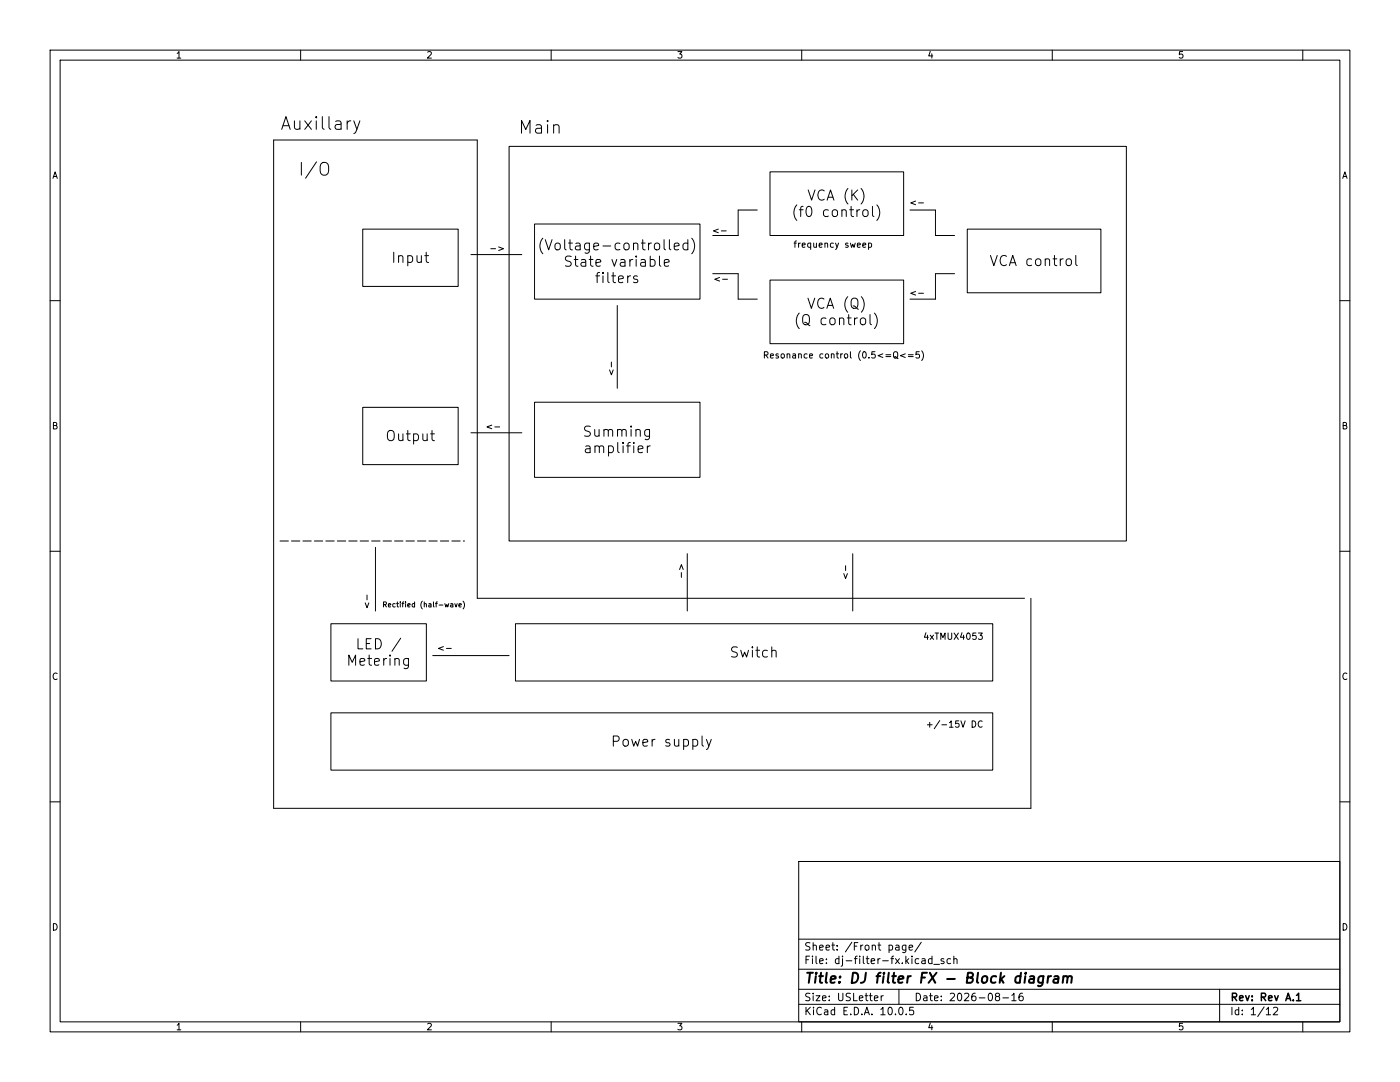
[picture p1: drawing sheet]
<svg xmlns="http://www.w3.org/2000/svg" width="279mm" height="216mm" viewBox="0 0 279 216" stroke-linecap="round" stroke-linejoin="round" font-family="sans-serif">
<g fill="none" stroke="#000" stroke-width=".2">
<path d="M10 10h259.4v195.9h-259.4zM12 12h255.4v191.9h-255.4zM35.3 10.7l.4-.4v1.3M35.3 11.6h.8M60 10v2M85.3 10.4l.5-.1 .3 .4-.8 .9h.8M110 10v2M135.3 10.3h.8l-.4 .5 .3 .1v.6l-.2 .1-.5-.1M160 10v2M185.7 10.2l-.4 1h.9M186 10.7v.9M210 10v2"/>
<path d="M236 10.3h-.6l-.1 .6 .2-.1 .5 .1 .1 .1-.1 .5-.2 .1-.5-.1M260 10v2M10.6 35.6l.4-1.3 .4 1.3M10.7 35.2h.6M56.2 25.8l.9-2.5 .8 2.5M56.5 25.1h1.2M58.8 24.1v1.3l.1 .3a.69 .69 0 0 0 1-.1M59.9 24.1v1.7M60.1 32.4v2.6M60.8 24.1l1.3 1.7M62.1 24.1l-1.3 1.7M63.1 23.3l-.1 .1 .1 .1 .1-.1-.1-.1v.2"/>
<path d="M63.1 24.1v1.7M63.2 32.3l-2.2 3.3M64 32.8a.85 .85 0 0 1 1-.4 .85 .85 0 0 1 .6 .9v.8a.85 .85 0 0 1-.9 .9 .85 .85 0 0 1-.8-.9zM64.3 23.3v2.1l.4 .4M65.7 23.3v2.1l.3 .4M67 24.2l.2-.1 .8 .1 .1 .3v1.3M68.1 24.7l-.9 .1a.5 .5 0 0 0-.3 .5 .5 .5 0 0 0 .3 .5l.9-.1M69.3 24.1v1.7M70 24.1a.65 .65 0 0 0-.7 .5M70.6 24.1l.6 1.7M71.8 24.1l-.8 2.3-.4 .3M101.6 29.2h123.2v78.8h-123.2z"/>
<path d="M104.1 26.6v-2.6l.8 1.8 .9-1.8v2.6M107 25l.2-.1 .8 .1 .1 .2v1.4M108.1 25.5l-.9 .1a.5 .5 0 0 0-.4 .5 .5 .5 0 0 0 .4 .5l.9-.1M109.3 24l-.1 .2 .1 .1 .1-.1-.1-.2v.3M109.3 24.9v1.7M110.5 25.1a.63 .63 0 0 1 1.1 .1v1.4M110.5 24.9v1.7M153.7 34.3h26.6v12.7h-26.6zM161.3 37.9l.7 2 .7-2M164.5 38.1a.82 .82 0 0 0-1 0 .82 .82 0 0 0-.3 1 .76 .76 0 0 0 .4 .7 .76 .76 0 0 0 .9-.1M165.1 39.9l.6-2 .7 2M165.3 39.4h.9"/>
<path d="M169.2 37.6a2.33 2.33 0 0 0 0 3.1M170 37.9v2M170.3 38.8l.9 1.1M171.2 37.9l-1.2 1.2M171.8 37.6a2.33 2.33 0 0 1 0 3.1M268 35.6l.4-1.3 .4 1.3M268.1 35.2h.6M72.4 45.7h19v11.5h-19zM78.6 50.3v2.1M79.5 51.2a.5 .5 0 0 1 .9 .1v1.1M79.5 51v1.4M81.4 51.1l.6-.1 .4 .4v.6l-.2 .3h-.8"/>
<path d="M81.4 51v2M83.2 51l.1 1.3a.55 .55 0 0 0 .8-.1M84.1 51v1.4M84.8 51h.7M85.1 50.3v1.8l.1 .2 .3 .1M94 50.8h10.1M97.9 49.6h1M99.5 49.3l1 .3-1 .4M106.7 44.7h33v15h-33zM108.3 47.5a2.33 2.33 0 0 0 0 3.1M108.8 47.8l.7 2.1 .7-2.1M110.9 48.6a.55 .55 0 0 1 .9 .3v.6a.55 .55 0 0 1-.5 .4 .55 .55 0 0 1-.5-.4v-.6z"/>
<path d="M112.7 47.8v1.8l.3 .3M113.5 48.5h.7M113.8 47.8v1.8l.1 .2 .3 .1M114 51.2h-1a.49 .49 0 0 0-.2 .5 .49 .49 0 0 0 .4 .4 .74 .74 0 0 1 .8 .4l-.1 .4-.3 .2-.8-.1M114.6 51.8h.8M114.9 51.1v1.7l.1 .2 .4 .1M114.9 48.6h.8l.1 1.3M115.8 49l-.7 .1a.4 .4 0 0 0-.3 .4 .4 .4 0 0 0 .3 .4l.7-.1M116 51.9h.8l.1 1.2M116.9 52.3l-.7 .1a.4 .4 0 0 0-.3 .3 .4 .4 0 0 0 .3 .4l.7-.1M117.6 51.8h.8M117.6 48.5v1.6a.55 .55 0 0 1-.8 .3"/>
<path d="M117.6 48.6l-.6-.1-.3 .4v.6l.2 .3h.7M117.9 51.1v1.7l.1 .2 .4 .1M118.5 49.2l1-.2-.1-.4-.6-.1-.3 .3 .1 1h.8M118.9 55h.8M118.9 52.5l1-.2-.1-.4-.6-.1-.3 .3 .1 .9h.8M119.7 54.4l-.4 .1-.1 .2v1.7M120.3 49.1h1.6M120.3 54.4v.2M120.3 55v1.4M121.3 54.4v1.7l.3 .3M122.1 55h.8M122.1 51.8l.5 1.3 .5-1.3"/>
<path d="M122.4 54.4v1.7l.1 .2 .4 .1M123.4 55.7l1-.2-.1-.4-.6-.1-.3 .3 .1 1h.8M123.7 48.6l-.6-.1-.3 .4v.6l.1 .3h.8M123.9 51.9h.7l.1 1.2M124.7 48.6a.55 .55 0 0 1 .9 .3v.6a.55 .55 0 0 1-.6 .4 .55 .55 0 0 1-.5-.4v-.6zM124.7 52.3l-.6 .1a.4 .4 0 0 0-.3 .3 .4 .4 0 0 0 .3 .4l.6-.1M125.3 55v1.4M125.7 51.8v1.3M125.9 55l-.4 .1-.2 .3M126.3 51.8l-.4 .1-.2 .3M126.4 48.7a.5 .5 0 0 1 .9 .1v1.1M126.4 48.5v1.4"/>
<path d="M127 51.1v.2M127 51.8v1.3M127.2 55.1l-.5-.1-.3 .3 .1 .3 .7 .2v.5h-.8M127.9 51.9h.8l.1 1.2M128 48.5h.8M128.3 47.8v1.8l.1 .2 .4 .1M128.8 52.3l-.7 .1a.4 .4 0 0 0-.3 .3 .4 .4 0 0 0 .3 .4l.7-.1M129.4 48.5v1.4M129.8 51.9l.6-.1 .3 .4v.5l-.2 .3h-.7M129.8 51.1v2M130 48.5l-.4 .1-.2 .3M130.8 48.6a.55 .55 0 0 1 .9 .3v.6a.55 .55 0 0 1-.6 .4 .55 .55 0 0 1-.5-.4v-.6z"/>
<path d="M131.6 51.1v1.7l.3 .3M132.5 47.8v1.8l.3 .3M132.6 52.5l.9-.2-.1-.4-.5-.1-.3 .3 .1 .9h.7M133.6 47.8v1.8l.3 .3M134.6 49.2l.9-.2-.1-.4-.6-.1-.2 .3 .1 1h.7M137.3 48.6l-.6-.1-.4 .4v.6l.2 .3h.8M137.3 47.8v2.1M138 47.5a2.33 2.33 0 0 1 0 3.1M142.2 54.6h5.1v5.1h3.8M143.4 45.7l-1 .4 1 .3M143.6 55.4l-1 .3 1 .4M144 46.1h.9"/>
<path d="M144.2 55.7h1M151.1 41.9h-3.8v5.1h-5.1M153.7 55.9h26.6v12.7h-26.6zM158.5 48.5h.4M158.9 48.1l-.3 .2v1.1M159 40.9a2.33 2.33 0 0 0 0 3.1M159.4 48.5v.9M159.5 41.9h.8M159.7 48.5l-.3 .2M160.1 48.9l.6-.1-.1-.2-.3-.1-.2 .2 .1 .6h.4M160.3 41.2l-.4 .1-.1 .2v1.7M161.1 41.4a.49 .49 0 0 1 .5-.2 .49 .49 0 0 1 .3 .4 1.05 1.05 0 0 1-.6 1.6 1.24 1.24 0 0 1-.2-1.8z"/>
<path d="M161.2 59.5l.7 2 .7-2M161.8 48.6l-.4-.1-.2 .2 .1 .6h.5M161.8 48.5v1.3M162.4 48.5l.1 .8 .4-.1M162.9 48.5v.9M163.5 48.9l.6-.1-.1-.2-.3-.1-.2 .2v.6h.5M164.4 59.7a.82 .82 0 0 0-1 0 .82 .82 0 0 0-.2 1 .76 .76 0 0 0 .4 .7 .76 .76 0 0 0 .8-.1M164.6 48.6h.5l.1 .8M164.6 48.5v.9M165.3 41.9h-.6l-.4 .3v.6l.2 .3h.8M166.3 41.9a.55 .55 0 0 1 .9 .3v.6a.55 .55 0 0 1-.6 .4 .55 .55 0 0 1-.5-.4v-.6zM166.3 48.6l-.3-.1-.3 .2 .1 .6h.5"/>
<path d="M166.7 48.5l.4 .9M167.4 48.5l-.5 1.2-.2 .1M168 42a.5 .5 0 0 1 .9 .1v1.1M168 41.9v1.3M169.2 59.2a2.33 2.33 0 0 0 0 3.1M169.2 48.6l-.3-.1-.2 .2 .1 .2 .4 .1v.3h-.5M169.6 41.9h.7M169.7 48.5l.3 .9 .2-.7 .2 .7 .3-.9M169.9 41.2v1.7l.1 .2 .3 .1M170 59.8a.68 .68 0 0 1 .7-.3 .68 .68 0 0 1 .5 .7v.6a.68 .68 0 0 1-.7 .8 .68 .68 0 0 1-.6-.8zM171 41.9v1.3M171.1 48.9l.6-.1-.1-.2-.3-.1-.2 .2 .1 .6h.4"/>
<path d="M171.6 41.9h-.4l-.2 .3M171.9 59.2a2.33 2.33 0 0 1 0 3.1M172.2 48.9l.6-.1-.1-.2-.3-.1-.2 .2 .1 .6h.4M172.4 41.9a.55 .55 0 0 1 .8 .3v.6a.55 .55 0 0 1-.5 .4 .55 .55 0 0 1-.5-.4v-.6zM173.3 48.6l.4-.1 .2 .2-.1 .6h-.5M173.3 48.5v1.3M174.1 41.2v1.7l.3 .3M175 40.9a2.33 2.33 0 0 1 0 3.1M181.6 41.9h5.1v5.1h3.8M182.7 40.1l-.9 .4 .9 .3M182.7 58.2l-.9 .3 .9 .4M183.3 40.5h1"/>
<path d="M183.3 58.5h1M190.5 54.6h-3.8v5.1h-5.1M193 45.7h26.7v12.7h-26.7zM197.7 51l.6 2 .7-2M200.9 51.2a.82 .82 0 0 0-1 0 .82 .82 0 0 0-.3 .9 .76 .76 0 0 0 .4 .8 .76 .76 0 0 0 .9-.1M201.4 53l.7-2 .7 2M201.6 52.4h1M205.9 51.7l-.6-.1-.4 .4v.6l.2 .3h.8M206.9 51.7a.55 .55 0 0 1 .8 .3v.6a.55 .55 0 0 1-.5 .4 .55 .55 0 0 1-.5-.4v-.6zM208.6 51.8a.5 .5 0 0 1 .9 .1v1.1M208.6 51.6v1.4M210.1 51.6h.8"/>
<path d="M210.4 51v1.7l.1 .2 .4 .1M211.6 51.6v1.4M212.2 51.6l-.4 .1-.2 .3M213 51.7a.55 .55 0 0 1 .8 .3v.6a.55 .55 0 0 1-.5 .4 .55 .55 0 0 1-.5-.4v-.6zM214.7 51v1.7l.3 .3M10 60h2M121.7 73.8l.3 1 .4-1M122 72.2v1M123.2 61v16.5M152.5 70.8h.7v-.5l-.7-.1v1.2M152.9 70.8l.4 .6M153.8 71l.6-.1-.1-.2-.4-.1-.1 .2v.6h.5"/>
<path d="M155.3 70.7l-.3-.1-.2 .2 .1 .2 .4 .1v.3h-.5M156 70.7l.3-.1 .2 .2v.4l-.2 .2-.4-.2zM157.1 70.7h.5v.7M157.1 70.6v.8M158.2 70.7h.5l.1 .7M158.8 70.9l-.4 .1-.2 .1 .2 .3h.4M159.4 70.7h.5v.7M159.4 70.6v.8M159.5 62.5a2.33 2.33 0 0 0 0 3.1M160.3 63.1a.68 .68 0 0 1 .8-.3 .68 .68 0 0 1 .4 .6v.7a.68 .68 0 0 1-.6 .7 .68 .68 0 0 1-.7-.7zM160.6 64.3l.4 .1 .6 .6M161.1 70.7l-.4-.1-.2 .2 .1 .6h.5"/>
<path d="M161.6 71l.6-.1-.1-.2-.4-.1-.1 .2v.6h.5M164.2 70.7l-.3-.1-.3 .2 .1 .6h.5M164.8 70.7l.3-.1 .3 .2v.4l-.3 .2-.4-.2zM164.8 63.5l-.6-.1-.3 .4v.6l.2 .3h.7M165 61.5l.7-2 .7 2M165.2 60.9h1M165.8 63.5a.55 .55 0 0 1 .9 .3v.6a.55 .55 0 0 1-.6 .4 .55 .55 0 0 1-.5-.4v-.6zM165.9 70.7h.5l.1 .7M165.9 70.6v.8M166.9 70.6h.5M167.1 70.2v1.1l.3 .1M167.5 63.6a.5 .5 0 0 1 .9 .1v1.1"/>
<path d="M167.5 63.4v1.4M167.8 70.6v.8M168.2 70.6l-.4 .2M168.6 70.7l.3-.1 .3 .2v.4l-.3 .2-.4-.2zM169.1 63.4h.8M169.4 62.8v1.7l.1 .2 .4 .1M169.7 70.2v1.1l.2 .1M170.2 61l.4 .1 .7 .6M170.5 63.4v1.4M171.1 63.4l-.4 .1-.2 .3M171.7 70a1.46 1.46 0 0 0 0 1.9M171.9 63.5a.55 .55 0 0 1 .9 .3v.6a.55 .55 0 0 1-.6 .4 .55 .55 0 0 1-.5-.4v-.6z"/>
<path d="M172.3 70.3l.1-.1a.68 .68 0 0 1 .5 .6 .68 .68 0 0 1-.5 .6l-.3-.4zM173.4 71.3v.1M173.6 62.8v1.7l.3 .3M174.5 62.5a2.33 2.33 0 0 1 0 3.1M174.6 70.2h-.6v.6l.1-.1h.5l.1 .2-.1 .4-.2 .1-.4-.1M176.2 70.6l-1 .4 1 .3M176.8 70.8h1M176.8 71.1h1M178.4 70.4l.2-.2a.43 .43 0 0 1 .6 .4v.4a.42 .42 0 0 1-.5 .5 .42 .42 0 0 1-.4-.5zM178.6 71.1l.6 .5M180.7 70.6l-1 .4 1 .3M181.3 70.8h.9"/>
<path d="M181.3 71.1h.9M183.5 70.2h-.7v.6l.2-.1h.4l.1 .2v.4l-.2 .1-.5-.1M183.9 70a1.46 1.46 0 0 1 0 1.9M267.4 60h2M10.7 84.9h.5l.1-.5-.6-.1v1.3h.5l.1-.1 .1-.3-.3-.3M72.4 81.3h19v11.4h-19zM77.4 86.2a.68 .68 0 0 1 .8-.3 .68 .68 0 0 1 .5 .7v.6a.68 .68 0 0 1-.7 .8 .68 .68 0 0 1-.7-.8zM79.5 86.6l.1 1.2a.55 .55 0 0 0 .8-.1M80.4 86.6v1.3M81.1 86.6h.8M81.4 85.9v1.7l.1 .2 .4 .1M82.5 86.7l.6-.1 .4 .4v.5l-.2 .3h-.8"/>
<path d="M82.5 86.6v2M84.4 86.6l.1 1.2a.55 .55 0 0 0 .8-.1M85.3 86.6v1.3M85.9 86.6h.8M86.2 85.9v1.7l.1 .2 .4 .1M94 86.4h10.1M98.1 84.8l-.9 .4 .9 .4M98.7 85.2h1M106.7 80.3h33v14.9h-33zM116.9 89.1h.8l.1 1.2M117.8 89.5h-.7a.4 .4 0 0 0-.3 .4 .4 .4 0 0 0 .3 .4l.7-.1M117.8 85.1h-.9a.49 .49 0 0 0-.2 .5 .49 .49 0 0 0 .3 .4 .74 .74 0 0 1 .8 .5l-.1 .4-.3 .2-.7-.1"/>
<path d="M118.7 85.7l.1 1.3a.55 .55 0 0 0 .8-.1M118.7 89.2a.5 .5 0 0 1 .9 .1v1M118.7 89v1.3M119.6 85.7v1.4M119.6 89.3l.3-.3 .5 .1 .1 1.2M120.5 85.9a.5 .5 0 0 1 .9 .1v1.1M120.5 85.7v1.4M121.4 86l.3-.3 .5 .1 .1 1.3M121.4 89.1l.6-.1 .4 .4v.5l-.2 .3h-.8M121.4 89v2M123.2 85.9a.5 .5 0 0 1 .9 .1v1.1M123.2 85.7v1.4"/>
<path d="M123.3 88.3v1.7l.3 .3M124.1 86l.3-.3 .5 .1 .1 1.3M124.4 88.3v.2M124.4 89v1.3M125 89h.8M125.8 88.3l-.4 .1-.1 .2v1.7M125.9 85v.2M125.9 85.7v1.4M126.5 88.3v.2M126.5 89v1.3M126.9 85.9a.5 .5 0 0 1 .9 .1v1.1M126.9 85.7v1.4"/>
<path d="M127.4 89.6l.9-.1-.1-.4-.6-.1-.2 .3v.9h.8M129.2 89v1.3M129.6 85.7v1.6a.55 .55 0 0 1-.8 .3M129.6 85.8l-.6-.1-.3 .4v.6l.2 .3h.7M129.8 89l-.4 .1-.2 .3M268.1 84.9h.5l.1-.5-.6-.1v1.3h.5l.1-.1 .1-.3-.3-.3M10 110h2M73.2 118.7v1M74.9 109.2v12.7M84.3 120a1.17 1.17 0 0 0 0 1.5M92.4 120a1.17 1.17 0 0 1 0 1.5M135.6 113.6l.4-.9 .3 .9"/>
<path d="M136 114.2v1M137.2 110.5v11.4M168.4 114.5l.4 .9 .3-.9M168.8 112.9v1M170.2 110.5v11.4M204.5 119.4h-109.3v-91.5h-40.6v133.4h151.1v-41.9M267.4 110h2M11.4 134.4a.62 .62 0 0 0-.9 .5 .62 .62 0 0 0 .7 .7l.2-.1M66 124.5h19.1v11.4h-19.1zM69.6 132.7v-2l.7 1.5 .7-1.5v2M71.5 127.4v2.1h.9M71.8 132.1l1-.2-.1-.4-.6-.1-.3 .3 .1 .9h.8"/>
<path d="M72.9 120.3l.3 1 .4-1M73.1 128.4h.7M73.4 131.4h.8M73.7 130.7v1.8l.1 .1 .4 .1M74.1 127.4h-1v2.1h1M74.7 132.1l1-.2-.1-.4-.6-.1-.3 .3 .1 .9h.8M74.9 127.4a1.03 1.03 0 0 1 1.2 1.1 1.03 1.03 0 0 1-1.2 1zM76.5 120.6h.5l.1-.4-.6-.1v1M76.6 131.4v1.3M76.8 120.6l.3 .5M77.2 131.4l-.4 .1-.2 .3M77.5 120.8l.5-.1-.1-.2-.2-.1-.2 .2 .1 .5h.3"/>
<path d="M77.8 130.7v.2M77.8 131.4v1.3M78.8 131.6a.5 .5 0 0 1 .9 .1v1M78.8 131.4v1.3M78.9 120.5l-.3-.1-.2 .2 .1 .5h.4M79.2 120.4h.3M79.3 120.1v.9l.2 .1M79.9 120.1v.1M79.9 120.4v.7M80 127.3l-1.8 2.7M80.2 120.4h.4M80.6 120.1l-.2 .1v.9"/>
<path d="M80.9 120.1v.1M80.9 120.4v.7M81.4 120.8l.5-.1-.1-.2-.3-.1-.1 .2v.5h.4M81.5 131.4v1.6a.55 .55 0 0 1-.9 .3M81.5 131.5l-.6-.1-.4 .4v.6l.2 .2h.8M82.7 120.5l-.3-.1-.1 .2v.5h.4M82.7 120.1v1M84.7 120.5h.4v.6M84.7 120.1v1M85.6 120.5h.4v.6M86 120.7l-.5 .2 .2 .2h.3M86.4 130.8h15.2"/>
<path d="M86.5 120.1v.9l.2 .1M86.9 120.4h.4M87.3 120.1l-.3 .1v.9M87.6 120.7h.8M88.5 129l-1 .4 1 .3M88.8 120.4l.2 .7 .2-.5 .2 .5 .2-.7M89.1 129.4h1M89.9 120.5h.4l.1 .6M90.4 120.7l-.5 .2 .1 .2h.4M90.8 120.4l.2 .7 .3-.7M91.6 120.8l.5-.1-.1-.2-.3-.1-.1 .2v.5h.4M102.9 124.5h95.2v11.4h-95.2z"/>
<path d="M147.2 129.2h-1a.49 .49 0 0 0-.2 .5 .49 .49 0 0 0 .4 .3 .74 .74 0 0 1 .8 .5l-.1 .4-.3 .2-.8-.1M147.8 129.8l.4 1.3 .4-1 .4 1 .4-1.3M150.2 129.1v.2M150.2 129.8v1.3M150.8 129.8h.8M151.1 129.1v1.7l.1 .2 .4 .1M153.2 129.8h-.6l-.4 .3v.6l.2 .3h.8M154 129.9a.5 .5 0 0 1 .9 .1v1.1M154 129.1v2M184.8 126.3l-.3 .9h.8M185.1 126.7v.9M185.6 126.7l.7 .9"/>
<path d="M186.3 126.7l-.7 .9M186.6 126.3h.7M187 126.3v1.3M187.8 127.6v-1.3l.4 .9 .4-.9v1.3M189.2 126.3v1l.3 .3h.2l.2-.3v-1M190.4 126.3l.9 1.3M191.3 126.3l-.9 1.3M192 126.3l-.3 .9h.8M192.3 126.7v.9M193 126.4l.2-.1a.68 .68 0 0 1 .4 .6 .68 .68 0 0 1-.4 .7l-.3-.5zM194.8 126.3h-.6l-.1 .6 .2-.1 .4 .1 .1 .1v.5l-.2 .1-.5-.1M195.3 126.3h.7l-.4 .5 .4 .1v.6l-.2 .1-.5-.1"/>
<path d="M268.8 134.4a.62 .62 0 0 0-.9 .5 .62 .62 0 0 0 .7 .7l.2-.1M66 142.2h132.1v11.5h-132.1zM122.4 147.9h.8a.55 .55 0 0 0 .4-.5 .55 .55 0 0 0-.4-.5h-.8v2M124.5 147.6a.55 .55 0 0 1 .9 .3v.6a.55 .55 0 0 1-.5 .4 .55 .55 0 0 1-.6-.4v-.6zM126.1 147.5l.4 1.4 .4-1 .3 1 .4-1.4M128.3 148.2l1-.2-.1-.4-.6-.1-.3 .3 .1 1h.8M130.1 147.5v1.4M130.7 147.5l-.4 .1-.2 .3M133.6 147.6l-.5-.1-.2 .3 .1 .3 .6 .2v.5h-.7M134.6 147.5l.1 1.3a.55 .55 0 0 0 .8-.1M135.5 147.5v1.4M136.4 147.6l.6-.1 .4 .4v.6l-.2 .3h-.8"/>
<path d="M136.4 147.5v2.1M138.3 147.6l.6-.1 .3 .4v.6l-.2 .3h-.7M138.3 147.5v2.1M140.1 146.9v1.7l.3 .3M141 147.5l.5 1.4M141.9 147.5l-.6 1.9-.3 .2M185.1 144.6h.9M185.5 144.1v1M187.5 143.8l-1 1.6M188 144.6h.9M189.5 144.2l.3-.4v1.3M189.5 145.1h.7"/>
<path d="M191.4 143.8h-.7v.6l.2-.1 .4 .1 .1 .2v.4l-.2 .1-.5-.1M191.8 143.8l.4 1.3 .4-1.3M194 143.8a.64 .64 0 0 1 .7 .7 .64 .64 0 0 1-.7 .6zM196 144a.6 .6 0 0 0-.8 .4 .6 .6 0 0 0 .6 .7l.2-.1M10 160h2M159.4 171.9h108v32h-108zM267.4 160h2M10.7 184.3a.66 .66 0 0 1 .7 .6 .66 .66 0 0 1-.7 .7zM159.4 197.4h108M159.4 193.4h108M159.4 187.4h108M160.9 191.5h.5"/>
<path d="M161.6 190.8h-.7v1.5M161.6 198.3l-.5-.1-.2 .1v.5l.6 .2 .1 .4-.2 .3-.6-.1M161.6 188.2l-.5-.1-.2 .1v.5l.6 .2 .1 .4-.2 .3-.6-.1M162.1 190.8v.1M162.1 191.3v1M162.3 198.2v.1M162.3 188.7l.2-.1 .4 .1v.9M162.3 188.1v1.5M162.3 198.7v1M162.9 198.7h.7l-.7 1h.7M162.9 190.8v1.3l.2 .2M163.6 191.8l.7-.2-.1-.2-.4-.1-.2 .2v.7h.6"/>
<path d="M163.6 189.1l.7-.2-.1-.2-.4-.1-.2 .2v.7h.6M164.1 199.2l.8-.2-.1-.2-.4-.1-.3 .2 .1 .7h.6M164.9 189.1l.7-.2-.1-.2-.4-.1-.2 .2v.7h.6M164.9 192.1v.2M164.9 191.4v.1M165.5 199.5v.2M165.5 198.8v.1M166 188.6h.6M166.2 188.1v1.3l.4 .2M167.1 189.4v.2M167.1 188.7v.1M167.4 198.2v1.2l.2 .3h.3l.3-.3v-1.2"/>
<path d="M167.4 191.4l-.4-.1-.3 .3 .2 .6h.5M167.4 190.8v1.5M168.1 191.3v1.3l-.2 .2M168.1 190.8v.1M168.9 191.7h1.1M169.7 198.3l-.6-.1-.2 .1v.5l.7 .2 .1 .4-.3 .3-.5-.1M170 188l-1.3 1.9M170.4 198.2v1.5h.7M170.5 188.8h.5M170.5 191.3h.6M171.1 190.8l-.4 .2v1.3M171.2 188.1h-.7v1.5"/>
<path d="M171.5 199.2l.7-.2-.1-.2-.4-.1-.2 .2 .1 .7h.5M171.6 190.8v.1M171.6 191.3v1M171.8 188.6v1M172.2 188.6l-.4 .3M172.3 190.8v1.3l.2 .2M172.6 198.7h.6M172.8 188.7l.3-.1 .3 .3v.4l-.3 .3-.3-.1-.2-.2zM172.9 191.3h.5M172.9 198.2v1.3l.3 .2M173.1 190.8v1.3l.3 .2M173.5 198.7h.6"/>
<path d="M173.7 198.2v1.3l.4 .2M173.9 191.8l.7-.2-.1-.2-.4-.1-.2 .2v.7h.6M174.1 188.7l.2-.1 .3 .1 .1 .9M174.1 188.6v1M174.5 199.2l.7-.2-.1-.2-.4-.1-.2 .2 .1 .7h.5M175.2 188.6h.6M175.2 191.3v1M175.4 188.1v1.3l.4 .2M175.6 191.3l-.4 .3M175.9 198.7v1M176.1 191.7h1.2M176.3 198.7l-.4 .3"/>
<path d="M177.4 188.7l.5-.1 .2 .3-.1 .6h-.6M177.4 188.6v1.5M177.8 191.3h.6M178.4 190.8l-.4 .2v1.3M178.7 191.3l.8 1M178.8 188.7h.6v.9M179.4 197.4v3M179.4 188.9l-.5 .1-.2 .2 .2 .4 .5-.1M179.5 191.3l-.8 1M180.1 192.1v.2M180.8 188.6v1.2l-.3 .3-.4-.1M180.8 188.7l-.4-.1-.3 .3 .1 .6h.6"/>
<path d="M180.8 190.8v1.5M180.9 191.7l.5 .6M181.4 191.3l-.6 .6M181.4 189.1l.7-.2v-.2l-.5-.1-.2 .2 .1 .7h.6M182 190.8v.1M182 191.3v1M182.9 198.2a.76 .76 0 0 1 .8 .7 .76 .76 0 0 1-.8 .8zM183.4 191.4l-.5-.1-.3 .3 .2 .6h.6M183.9 188l-1.3 1.9M184 191.4h.6v.9M184.4 198.8h.5l.1 .9M184.6 191.6l-.5 .1-.2 .2 .2 .4 .5-.1"/>
<path d="M185 199l-.5 .1-.2 .2 .2 .4 .5-.1M185.5 198.7h.6M185.7 198.2v1.3l.4 .2M186 191.4l-.4-.1-.3 .3 .1 .6h.6M186 190.8v1.5M186.4 192.4h1.1M186.5 199.2l.7-.2-.1-.2-.4-.1-.2 .2 .1 .7h.5M187.9 199.5v.2M187.9 198.8v.1M188.4 191.4l-.4-.1-.2 .2 .1 .2 .5 .2v.3h-.6M189.6 198.3l.6-.1 .3 .4-.9 1.1h.9M189.7 191.4l-.4-.1-.3 .3 .1 .6h.6"/>
<path d="M190.4 191.4l.2-.1 .3 .1 .1 .9M190.4 190.8v1.5M191.2 198.3l.2-.1a.8 .8 0 0 1 .5 .7 .8 .8 0 0 1-.5 .8l-.2-.2-.1-.4zM192.5 198.3l.6-.1 .3 .4-1 1.1h1M194.6 198.2l-.4 .1a1.01 1.01 0 0 0 0 1.4l.5-.2 .1-.5-.3-.2h-.4l-.2 .2M195.4 199.1h1.2M197.4 198.3l.2-.1a.8 .8 0 0 1 .5 .7 .8 .8 0 0 1-.5 .8l-.2-.2-.2-.4zM198.9 198.8l-.3-.3 .1-.2 .2-.1 .5 .1 .1 .2-.1 .2-.6 .2-.2 .2 .1 .4 .2 .2h.3l.3-.3v-.3l-.3-.3M200.1 199.1h1.2M201.9 198.6l.5-.4v1.5M201.9 199.7h.9M204.1 198.2l-.5 .1a1.01 1.01 0 0 0 0 1.4l.5-.2 .1-.5-.3-.2h-.4l-.1 .2"/>
<path d="M243.4 197.4v6.5M268.1 184.3a.66 .66 0 0 1 .7 .6 .66 .66 0 0 1-.7 .7zM35.3 204.6l.4-.4v1.3M35.3 205.5h.8M60 203.9v2M85.3 204.3l.5-.1 .3 .4-.8 .9h.8M110 203.9v2M135.3 204.2h.8l-.4 .5 .3 .1v.6l-.2 .1-.5-.1M159.4 200.4h108M160 203.9v2M160.9 201v1.5M161.1 201.6l.6 .9"/>
<path d="M161.7 201l-.8 .8M162.4 201v.1M162.4 201.5v1M163.9 201.1a.71 .71 0 0 0-1 .5 .71 .71 0 0 0 .7 .9l.3-.2M164.6 201.6h.5l.1 .9M165.2 201.8l-.5 .1-.2 .2 .2 .4 .5-.1M166.6 201.6l-.5-.1-.2 .3 .1 .6h.6M166.6 201v1.5M168.4 201.7h.5M169.1 201h-.7v1.5h.7M169.8 202.3v.2M170.5 201a.76 .76 0 0 1 .9 .7 .76 .76 0 0 1-.9 .8z"/>
<path d="M172 202.3v.2M172.5 202.5l.5-1.5 .5 1.5M172.6 202.1h.8M174 202.3v.2M175.8 201.4l.4-.4v1.5M175.8 202.5h.8M177.4 201.1l.2-.1a.8 .8 0 0 1 .5 .7 .8 .8 0 0 1-.5 .8l-.2-.2-.2-.4zM178.7 202.3v.2M179.5 201.1l.2-.1a.8 .8 0 0 1 .5 .7 .8 .8 0 0 1-.5 .8l-.2-.2-.1-.4zM180.9 202.3v.2M182.3 201h-.7l-.1 .7 .2-.1h.5l.2 .2-.1 .5-.2 .2-.6-.2M185.7 204.1l-.4 1h.9"/>
<path d="M186 204.6v.9M210 203.9v2M236 204.2h-.6l-.1 .6 .2-.1 .5 .1 .1 .1-.1 .5-.2 .1-.5-.1M245.9 201v1.5M247.2 201.6l-.4-.1-.3 .3 .1 .6h.6M247.2 201v1.5M247.9 202.3v.2M247.9 201.6v.1M249.7 201.4l.4-.4v1.5M249.7 202.5h.9M252.3 200.9l-1.3 1.9M252.7 201.4l.4-.4v1.5"/>
<path d="M252.7 202.5h.9M254.1 201.1l.6-.1 .3 .4-.9 1.1h.9M260 203.9v2"/>
</g>
<g fill="none" stroke="#000" stroke-width=".3">
<path d="M246 199l.7-.1 .1-.2-.1-.4-.2-.1h-.5v1.5M246.3 199l.5 .7M247.4 199.2l.7-.2-.1-.3h-.4l-.2 .2 .1 .7h.5M248.6 198.7l.4 1 .3-1M249.9 199.5v.2M249.9 198.7v.2M251.7 199l.8-.1 .1-.2-.1-.4-.2-.1h-.6v1.5M252.1 199l.5 .7M253.2 199.2l.7-.2-.1-.3h-.4l-.2 .2v.7h.6M254.4 198.7l.3 1 .4-1M256.6 199.7l.5-1.5 .5 1.5M256.7 199.2h.8"/>
<path d="M258.1 199.5v.2M258.7 198.6l.5-.4v1.5M258.7 199.7h.9"/>
</g>
<g fill="none" stroke="#000" stroke-width=".4">
<path d="M161.1 194.1h1.1M161.7 194.1l-.3 2M162.8 194.8l-.1 1.3M162.9 194.1v.2M163.5 194.8h.7M163.9 194.1l-.3 1.7 .1 .2 .4 .1M165 194.1l-.2 1.7 .2 .3M165.8 195.4l1-.2-.1-.3-.5-.1-.4 .3v.9h.8M167.5 195.9v.2M167.7 194.9l-.1 .2M170.2 194.1a.96 .96 0 0 1 1.1 .6 .96 .96 0 0 1-.3 1.1l-.5 .3h-.5zM172.8 194.1l-.2 1.4a.74 .74 0 0 1-.8 .6"/>
<path d="M174.9 194.8h.8M175.8 194.1l-.4 .1-.2 .2-.2 1.7M176.3 194.8l-.1 1.3M176.4 194.1v.2M177.4 194.1l-.2 1.7 .2 .3M178.1 194.8h.7M178.4 194.1l-.2 1.7 .1 .2 .4 .1M179.3 195.4l1-.2-.1-.3-.5-.1-.3 .3-.1 .9h.8M181.2 194.8l-.2 1.3M181.8 194.8l-.4 .1-.2 .3M183.9 195.1h.7M185 194.1h-1l-.2 2"/>
<path d="M185.6 194.1l1.1 2M186.9 194.1l-1.6 2M189 195.3h1.6M193.1 195.1h.6l.3-.2a.45 .45 0 0 0-.1-.8h-.7l-.3 2 1-.1a.51 .51 0 0 0 .3-.5 .51 .51 0 0 0-.5-.4M195.2 194.1l-.2 1.7 .2 .3M196.1 195a.52 .52 0 0 1 .6-.2 .52 .52 0 0 1 .4 .4l-.1 .5a.55 .55 0 0 1-.5 .4 .55 .55 0 0 1-.6-.4zM198.8 194.9a.66 .66 0 0 0-1 .3l-.1 .5 .2 .3h.8M199.8 194.1l-.3 2M199.8 195.3l.5 .8M200.4 194.8l-.8 .7M203.7 194.9a.66 .66 0 0 0-1 .3l-.1 .5 .2 .3h.7M203.8 194.1l-.3 2"/>
<path d="M204.6 194.8l-.1 1.3M204.7 194.1v.2M205.6 194.9h.7v1.2M206.4 195.2l-.7 .1a.4 .4 0 0 0-.3 .4 .4 .4 0 0 0 .2 .4l.7-.1M208.2 194.9a.66 .66 0 0 0-1 .3v.5l.1 .3h.8M208.2 194.8l-.2 1.6a.6 .6 0 0 1-.8 .3M209.2 194.8l-.2 1.3M209.8 194.8l-.4 .1-.2 .3M210.4 194.9h.8l-.1 1.2M211.2 195.2l-.6 .1a.4 .4 0 0 0-.4 .4 .4 .4 0 0 0 .3 .4l.6-.1M212.2 195a.49 .49 0 0 1 .9 .1l-.2 1M212.2 194.8l-.1 1.3"/>
<path d="M213.1 195.1a.5 .5 0 0 1 .8-.2l-.1 1.2"/>
</g>
<path d="M55.9 108h36.8" fill="none" stroke="#000" stroke-width=".2" stroke-dasharray="1.7 .6"/>
</svg>
